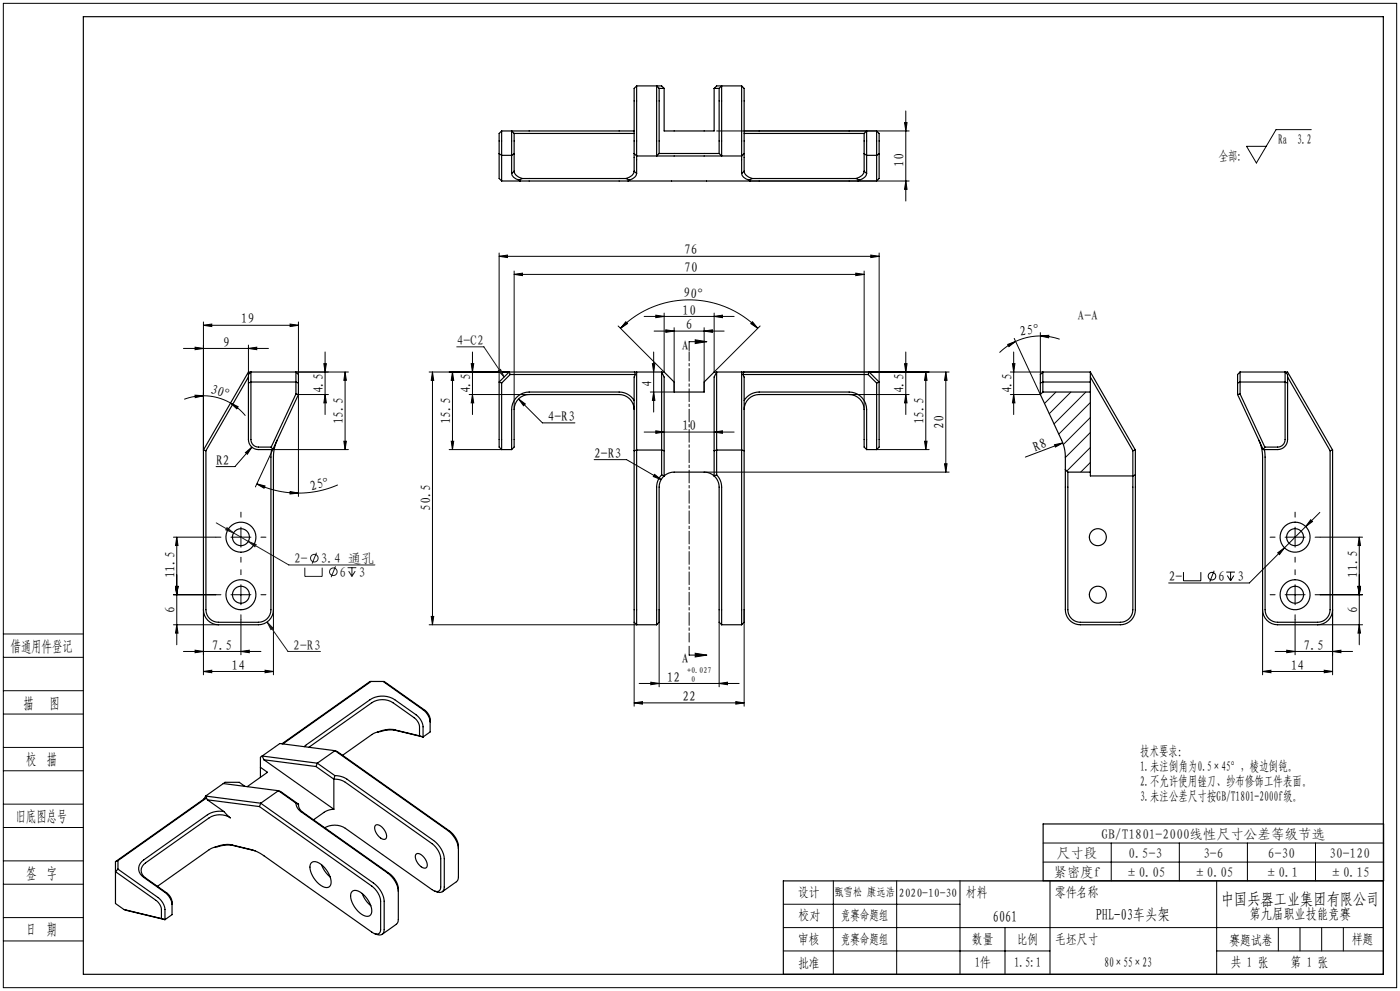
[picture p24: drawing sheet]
<svg xmlns="http://www.w3.org/2000/svg" width="420mm" height="297mm" viewBox="0 0 420 297" stroke-linecap="round" stroke-linejoin="round" font-family="sans-serif">
<defs><g id="words">
<text font-size="4.9" x="366.3" y="271.1">中国兵器工业集团有限公司</text>
<g font-size="4.7">
<text x="3.2" y="195.3">借通用件登记</text>
<text x="7.1" y="212.3">描</text>
<text x="14.8" y="212.3">图</text>
<text x="7.9" y="229.3">校 描</text>
<text x="4.7" y="246.3">旧底图总号</text>
<text x="7.9" y="263.3">签 字</text>
<text x="328.7" y="275.8">PHL-03车头架</text>
<text x="7.9" y="280.2">日 期</text>
<text x="297.8" y="276.2">6061</text>
</g>
<text font-size="4.2" x="374.8" y="275.5">第九届职业技能竞赛</text>
<g font-size="4.1">
<text x="383.5" y="43.3">Ra 3.2</text>
<text x="271.2" y="50.1" transform="rotate(-90 271.2 50.1)">10</text>
<text x="365.6" y="48.3">全部:</text>
<text x="205.2" y="76.2">76</text>
<text x="205.2" y="81.7">70</text>
<text x="204.9" y="89.1" transform="rotate(4 204.9 89.1)">90°</text>
<text x="204.7" y="94.3">10</text>
<text x="72.3" y="96.9">19</text>
<text x="205.7" y="98.6">6</text>
<text x="306.1" y="100.7" transform="rotate(-6 306.1 100.7)">25°</text>
<text x="67" y="103.9">9</text>
<text x="204.5" y="104.9">A</text>
<text x="62.8" y="117.6" transform="rotate(20 62.8 117.6)">30°</text>
<text x="97" y="117.9" transform="rotate(-90 97 117.9)">4.5</text>
<text x="141.2" y="117.9" transform="rotate(-90 141.2 117.9)">4.5</text>
<text x="195.5" y="115.9" transform="rotate(-90 195.5 115.9)">4</text>
<text x="271.2" y="117.9" transform="rotate(-90 271.2 117.9)">4.5</text>
<text x="303.5" y="117.9" transform="rotate(-90 303.5 117.9)">4.5</text>
<text x="103" y="127.2" transform="rotate(-90 103 127.2)">15.5</text>
<text x="135.2" y="127.2" transform="rotate(-90 135.2 127.2)">15.5</text>
<text x="164.3" y="126.2">4-R3</text>
<text x="204.7" y="128.9">10</text>
<text x="277.2" y="127.2" transform="rotate(-90 277.2 127.2)">15.5</text>
<text x="283.2" y="128.5" transform="rotate(-90 283.2 128.5)">20</text>
<text x="178.2" y="137.2">2-R3</text>
<text x="310.5" y="135.4" transform="rotate(-21 310.5 135.4)">R8</text>
<text x="64.8" y="139.3">R2</text>
<text x="93.5" y="147.2" transform="rotate(-16 93.5 147.2)">25°</text>
<text x="129.2" y="153.2" transform="rotate(-90 129.2 153.2)">50.5</text>
<text x="52.5" y="173.4" transform="rotate(-90 52.5 173.4)">11.5</text>
<text x="407.2" y="173.2" transform="rotate(-90 407.2 173.2)">11.5</text>
<text x="350.6" y="174.1">2-</text>
<text x="365.5" y="174.1">6</text>
<text x="371.2" y="174.1">3</text>
<text x="52.5" y="183.8" transform="rotate(-90 52.5 183.8)">6</text>
<text x="407.2" y="183.8" transform="rotate(-90 407.2 183.8)">6</text>
<text x="63.6" y="194.7">7.5</text>
<text x="391.1" y="194.7">7.5</text>
<text x="69.5" y="200.7">14</text>
<text x="204.5" y="198.8">A</text>
<text x="387.2" y="200.7">14</text>
<text x="200" y="204.3">12</text>
<text x="204.7" y="210.1">22</text>
<text x="342.1" y="226.5">技术要求：</text>
<text x="342.1" y="231">1.未注倒角为0.5×45°，棱边倒钝。</text>
<text x="342.1" y="235.5">2.不允许使用锉刀、纱布修饰工件表面。</text>
<text x="342.1" y="240">3.未注公差尺寸按GB/T1801-2000f级。</text>
<text x="239.4" y="268.7">设计</text>
<text x="289.8" y="268.8">材料</text>
<text x="316.6" y="268.8">零件名称</text>
<text x="239.5" y="275.8">校对</text>
<text x="252.3" y="275.7">竞赛命题组</text>
<text x="239.4" y="282.8">审核</text>
<text x="252.3" y="282.8">竞赛命题组</text>
<text x="291.6" y="282.9">数量</text>
<text x="305.1" y="282.9">比例</text>
<text x="316.6" y="282.9">毛坯尺寸</text>
<text x="368.8" y="283.2">赛题试卷</text>
<text x="405.5" y="283">样题</text>
<text x="239.4" y="290.1">批准</text>
<text x="292.4" y="289.8">1件</text>
<text x="304.2" y="289.8">1.5:1</text>
<text x="331.3" y="289.8">80×55×23</text>
<text x="369.2" y="289.9">共 1 张</text>
<text x="387.1" y="289.9">第 1 张</text>
</g>
<g font-size="4.1" fill="#191924">
<text x="323.3" y="96">A-A</text>
<text x="137" y="103.4">4-C2</text>
<text x="88.2" y="168.7">2-</text>
<text x="96.2" y="168.7">3.4 通孔</text>
<text x="101.9" y="172.8">6</text>
<text x="107.6" y="172.8">3</text>
<text x="88" y="194.7">2-R3</text>
<text x="330.4" y="251.5">GB/T1801-2000线性尺寸公差等级节选</text>
<text x="317" y="257.2">尺寸段</text>
<text x="338.5" y="257.2">0.5-3</text>
<text x="361" y="257.2">3-6</text>
<text x="380.4" y="257.2">6-30</text>
<text x="398.8" y="257.2">30-120</text>
<text x="316" y="262.9">紧密度f</text>
<text x="337.5" y="262.9">±0.05</text>
<text x="357.9" y="262.9">±0.05</text>
<text x="379.4" y="262.9">±0.1</text>
<text x="398.8" y="262.9">±0.15</text>
</g>
<g font-size="3.5">
<text x="250.4" y="268.6">甄雪松 康远浩</text>
<text x="269.7" y="268.8">2020-10-30</text>
</g>
<g font-size="2.4">
<text x="206.1" y="201.8">+0.027</text>
<text x="207.4" y="204.3">0</text>
</g>
</g></defs>
<g fill="none" stroke="#191924" stroke-width=".3">
<path d="M137 103.9h8.2l6 9.1M149.5 111.1l.7-.4 1 2.3zM64.9 156.7l21.7 12.6h25.9M68.1 158.1l2 1.6-2.4-.9zM74.5 162.3l2.3 .9-.3 .6zM91.4 170.1v2.6h5.3v-2.6M94.9 165.7l-1.3 3.2M100.6 169.7l-1.3 3.3M104.3 170.1h2.6M104.6 171.2l1 1.5M105.6 170.1v2.6M106.6 171.2l-1 1.5"/>
<path d="M80.1 186.4l1.8 1.8-.6 .5zM80.1 186.4l6.3 8.8h9.7"/>
<circle cx="94.3" cy="167.3" r="1.14"/>
<circle cx="100" cy="171.4" r="1.14"/>
</g>
<g fill="none" stroke="#000" stroke-width=".3">
<path d="M1 1h418v295h-418zM215 39.2h57.7M271.4 36.7h.7l-.4 2.5zM271.7 33.2v27M393.4 38.9h-10.6l-5.9 10-2.9-5h5.9M225 54.2h47.7M271.7 54.2l.4 2.5h-.7zM149.7 76.8l2.5-.4v.8zM149.7 75.8v38.7M149.7 76.8h114M261.2 76.4l2.5 .4-2.5 .4zM263.7 75.8v38.7"/>
<path d="M61 97.5l2.5-.4v.8zM61 96.5v38.4M61 97.5h28.5M87 97.1l2.5 .4-2.5 .4zM89.5 96.5v15.7M154.2 82.2l2.5-.3v.7zM154.2 81.2v41.5M154.2 82.2h105M186.1 98.4a29.1 29.1 0 0 1 41.2 0M187.7 96.4l.5 .6-2.1 1.4zM193.2 94.8h27M196.2 99.2h21"/>
<path d="M196.7 94.5l2.5 .3-2.5 .4zM199.2 93.8v17.7l-13.8-13.8M199.7 98.8l2.5 .4-2.5 .4zM202.2 98.2v19.3h-7.1M211.2 99.2l2.5-.4v.8zM211.2 98.2v19.3M214.2 94.8l2.5-.3v.7zM214.2 93.8v17.7l13.8-13.8M225.7 96.4l1.6 2-2.1-1.4zM256.7 81.9l2.5 .3-2.5 .4zM259.2 81.2v41.5M312.1 99.7v12.5"/>
<path d="M55 104.4h25.5M58.5 118.4l2.5 .2-2.4 .6zM58.5 104.1l2.5 .3-2.5 .4zM61 118.6l4.2 .6 4 1.6M61 118.6l-2.9 .3-2.8 .8M74.5 104.4l2.5-.3v.7zM74.5 103.4v8.8M88.8 111.5h15.7M97.2 109h.7l-.4 2.5zM97.5 105.5v18.7M97.5 118.2l.4 2.5h-.7zM98.5 118.2h-9v30.6"/>
<path d="M103.5 111.5l.4 2.5h-.7zM103.5 111.5v23.2M128.7 111.5h24M129.7 111.5v75.7M129.7 111.5l.4 2.5h-.7zM135.7 111.5v23.2M135.7 111.5l.4 2.5h-.7zM140.7 118.2h18M141.4 109h.7l-.4 2.5zM141.7 105.5v18.7M141.7 118.2l.4 2.5h-.7zM155.6 119.6l2 1.5-.5 .5z"/>
<path d="M155.6 119.6l7.1 7.1h9.8M195.7 109h.8l-.4 2.5zM196.1 105.5v18M196.1 117.5l.4 2.5h-.8zM208.6 101.8l3.5 .6-3.5 .6zM212.1 102.4h-5.4v2.7M223.1 111.5h61.6M254.7 118.2h18M271.4 109h.7l-.4 2.5zM271.7 105.5v18.7M271.7 118.2l.4 2.5h-.7zM277.7 111.5v23.2"/>
<path d="M277.7 111.5l.4 2.5h-.7zM283.7 111.5l.4 2.5h-.7zM283.7 111.5v30M302.3 103.2l2.4-.9-2 1.6zM303.1 111.5h9.8M303.7 109h.8l-.4 2.5zM304.1 105.5v18.7M304.1 118.2l.4 2.5h-.8zM304.3 101.4l7.8 16.8h-9M304.7 102.3l-2.3 1.3-2.5 2.1M312.1 100.7l2.5-.2v.7zM312.1 100.7l-3.8 .4-3.6 1.2"/>
<path d="M312.1 100.7l2.6 .2 3.2 .8M69.2 120.8l2.2 1.1-.4 .6zM69.2 120.8l2.4 1.7 2 2.1M73.6 135.6l2-1.6-1.4 2.1zM75.6 134l-5.1 5.8h-5.7M103.2 132.2h.7l-.4 2.5zM104.5 134.7h-22.7l-5.2 11.2M134.7 134.7h15.8M135.4 132.2h.7l-.4 2.5zM178.2 137.8h9.8l10.3 5.9M193.2 129.5h27M196.7 129.1l2.5 .4-2.5 .4z"/>
<path d="M214.2 129.5l2.5-.4v.8zM263 134.7h15.7M277.4 132.2h.7l-.4 2.5zM283.4 139h.7l-.4 2.5zM316.4 133.3l2.4-.6-2.2 1.3zM318.8 132.7l-11.2 4.3M72.3 158v6M77 145l2.5 .6-.3 .7zM77 145a29.5 29.5 0 0 0 12.5 2.8M87 147.3l2.5 .5-2.5 .3zM101.3 145.3l-3 1.2-3.1 .7-5.7 .6M196.4 142.2l1.9 1.5-2.3-.9z"/>
<path d="M211.2 141.5h73.5M388.5 158v6M393.2 155.8l.5 .5-2 1.5zM396 153.6l-21.2 21.1h-24.2M52 178.2h12.8M52 161h12.8M52.7 175.7h.7l-.4 2.5zM53 161v32.2M53 161l.4 2.5h-.7zM69.3 178.2h6M69.3 161h6M72.3 175.2v6"/>
<path d="M355 171.5v2.6h5.3v-2.6M364.2 171l-1.3 3.3M367.9 171.5h2.6M368.2 172.5l1 1.6M369.2 171.5v2.6M370.2 172.5l-1 1.6M383.3 165.7l2-1.5-1.5 2zM385.5 178.2h6M385.5 161h6M388.5 175.2v6M396 178.2h12.8M396 161h12.8"/>
<path d="M407.4 175.7h.8l-.4 2.5zM407.8 161l.4 2.5h-.8zM407.8 161v32.2M1 197h24M1 190h24M52 187.2h13.5M53 187.2l.4 2.5h-.7zM55 195.2h23.3M58.5 194.9l2.5 .3-2.5 .4zM61 182.7v19.5M72.3 195.2l2.5-.3v.7zM72.3 185.7v10.5"/>
<path d="M82 182.7v19.5M128.7 187.2h62.3M129.4 184.7h.7l-.4 2.5zM190.2 186.5v25.2M197.7 182.7v23.1M206.7 193.7v2.6h5.4M208.6 195.8l3.5 .5-3.5 .6zM215.7 186.5v19.3M223.2 182.7v29M378.8 182.7v19.5M382.5 195.2h23.3M386 194.9l2.5 .3-2.5 .4z"/>
<path d="M388.5 185.7v10.5M395.3 187.2h13.5M399.8 195.2l2.5-.3v.7zM399.8 182.7v19.5M407.8 187.2l.4 2.5h-.8zM1 214h24M1 207h24M61 201.2l2.5-.3v.7zM61 201.2h21M79.5 200.9l2.5 .3-2.5 .4zM190.2 210.7l2.5-.4v.7zM190.2 210.7h33"/>
<path d="M191.7 204.8h30M195.2 204.5l2.5 .3-2.5 .4zM215.7 204.8l2.5-.3v.7zM220.7 210.3l2.5 .4-2.5 .3zM378.8 201.2l2.5-.3v.7zM378.8 201.2h21M397.3 200.9l2.5 .3-2.5 .4zM1 231h24M1 224h24M1 258h24M1 248h24M1 241h24"/>
<path d="M312.9 258.4h102.2M312.9 252.7h102.2M333.4 252.7v11.3M353.8 252.7v11.3M374.2 252.7v11.3M394.7 252.7v11.3M1 275h24M1 265h24M235 271h53M235 278h180M250 264v28M269 264v28"/>
<path d="M288 264v28M301.5 278v14M315 264v28M365 264v28M383.5 278v7M390 278v7M396.5 278v7M403 278v7M1 282h24M235 285h80M365 285h50"/>
<circle cx="363.6" cy="172.7" r="1.14"/>
</g>
<path d="M25 5h390v287h-390zM312.9 264v-17.1h102.2v17.1h-180.1v28" fill="none" stroke="#000" stroke-width=".35"/>
<g fill="none" stroke="#000" stroke-width=".3" stroke-dasharray="3.8 .8 .8 .8">
<path d="M72.3 155v-1.5M388.5 155v-1.5M66.3 178.2h-1.5M66.3 161h-1.5M72.3 172.2v-1.5M72.3 167v1.5M78.3 178.2h1.5M78.3 161h1.5M382.5 178.2h-1.5M382.5 161h-1.5M388.5 172.2v-1.5M388.5 167v1.5"/>
<path d="M394.5 178.2h1.5M394.5 161h1.5M72.3 184.2v1.5M388.5 184.2v1.5"/>
</g>
<path d="M206.7 105.4v87" fill="none" stroke="#000" stroke-width=".3" stroke-dasharray="3.8 .8 .8 .8" stroke-dashoffset="1.1"/>
<g fill="#000">
<path d="M316.4 133.3l2.4-.6-2.2 1.3z"/>
<path d="M154.2 82.2l2.5-.3v.7zM256.7 81.9l2.5 .3-2.5 .4z"/>
<path d="M225.7 96.4l1.6 2-2.1-1.4zM187.7 96.4l.5 .6-2.1 1.4z"/>
<path d="M97.2 109h.7l-.4 2.5zM97.5 118.2l.4 2.5h-.7zM303.7 109h.8l-.4 2.5zM304.1 118.2l.4 2.5h-.8z"/>
<path d="M129.7 111.5l.4 2.5h-.7zM129.4 184.7h.7l-.4 2.5zM135.7 111.5l.4 2.5h-.7zM135.4 132.2h.7l-.4 2.5zM277.7 111.5l.4 2.5h-.7zM277.4 132.2h.7l-.4 2.5zM271.4 109h.7l-.4 2.5zM271.7 118.2l.4 2.5h-.7zM283.7 111.5l.4 2.5h-.7zM283.4 139h.7l-.4 2.5z"/>
<path d="M141.7 118.2l.4 2.5h-.7zM141.4 109h.7l-.4 2.5zM196.1 117.5l.4 2.5h-.8zM195.7 109h.8l-.4 2.5z"/>
<path d="M208.6 101.8l3.5 .6-3.5 .6zM208.6 195.8l3.5 .5-3.5 .6z"/>
<path d="M312.1 100.7l2.5-.2v.7zM302.3 103.2l2.4-.9-2 1.6z"/>
<path d="M69.2 120.8l2.2 1.1-.4 .6zM58.5 118.4l2.5 .2-2.4 .6z"/>
<path d="M77 145l2.5 .6-.3 .7zM87 147.3l2.5 .5-2.5 .3z"/>
<path d="M196.4 142.2l-.4 .6 2.3 .9zM155.6 119.6l1.5 2 .5-.5zM196.7 94.5l2.5 .3-2.5 .4zM214.2 94.8l2.5-.3v.7zM73.6 135.6l.6 .5 1.4-2.1zM393.2 155.8l-1.5 2 2-1.5zM383.3 165.7l.5 .5 1.5-2z"/>
<path d="M53 187.2l.4 2.5h-.7zM52.7 175.7h.7l-.4 2.5zM52.7 175.7h.7l-.4 2.5zM53 161l.4 2.5h-.7zM103.2 132.2h.7l-.4 2.5zM103.5 111.5l.4 2.5h-.7zM407.8 187.2l.4 2.5h-.8zM407.4 175.7h.8l-.4 2.5zM407.4 175.7h.8l-.4 2.5zM407.8 161l.4 2.5h-.8zM271.7 54.2l.4 2.5h-.7zM271.4 36.7h.7l-.4 2.5z"/>
<path d="M58.5 194.9l2.5 .3-2.5 .4zM72.3 195.2l2.5-.3v.7zM58.5 104.1l2.5 .3-2.5 .4zM74.5 104.4l2.5-.3v.7z"/>
<path d="M79.5 200.9l2.5 .3-2.5 .4zM61 201.2l2.5-.3v.7zM87 97.1l2.5 .4-2.5 .4zM61 97.5l2.5-.4v.8z"/>
<path d="M190.2 210.7l2.5-.4v.7zM220.7 210.3l2.5 .4-2.5 .3zM196.7 129.1l2.5 .4-2.5 .4zM214.2 129.5l2.5-.4v.8zM199.7 98.8l2.5 .4-2.5 .4zM211.2 99.2l2.5-.4v.8z"/>
<path d="M215.7 204.8l2.5-.3v.7zM195.2 204.5l2.5 .3-2.5 .4zM261.2 76.4l2.5 .4-2.5 .4zM149.7 76.8l2.5-.4v.8z"/>
<path d="M378.8 201.2l2.5-.3v.7zM397.3 200.9l2.5 .3-2.5 .4zM386 194.9l2.5 .3-2.5 .4zM399.8 195.2l2.5-.3v.7z"/>
</g>
<path d="M149.5 111.1l.7-.4 1 2.3zM68.1 158.1l-.4 .7 2.4 .9zM74.5 162.3l2 1.5 .3-.6zM80.1 186.4l1.2 2.3 .6-.5z" fill="#191924"/>
<g fill="none" stroke="#000" stroke-width=".35">
<path d="M150.5 39.2v15M150.5 39.2l-.8 .8v13.5l.8 .7M150.5 39.2h3M153.5 39.2v12.8M153.5 39.2h36.7M153.5 39.2l.7 .8M154.2 40v11.3M154.2 40h36M191 25.7v21M191 25.7l-.8 .8v19.5M191 25.7h6M197 25.7v21"/>
<path d="M197 25.7h1.5l.7 .8M197 25.7l.7 .8M197.7 26.5v19.5M197.7 26.5h1.5M199.2 26.5v12.7h15v-12.7M214.2 26.5h1.5M215.7 26.5v19.5M216.5 25.7v21M216.5 25.7h-1.5l-.8 .8M216.5 25.7h6M216.5 25.7l-.8 .8M222.5 25.7v21"/>
<path d="M222.5 25.7l.7 .8v19.5M223.2 40h36M223.2 39.2h36.8M259.2 40v11.3M260 39.2v12.8M260 39.2h3M260 39.2l-.8 .8M263 39.2l.7 .8v13.5l-.7 .7M263 39.2v15M149.7 46.1l.8 .5h3l.7-.5M150.5 54.2h5.5M153.5 52a2.64 2.64 0 0 0 2.2 2"/>
<path d="M154.2 51.3a2.79 2.79 0 0 0 2.5 2.2M154.2 51.3l-.7 .7M155.7 54l.3 .2M156 54.2h32.4M156.7 53.5h31.1M156.7 53.5l-1 .5M187.8 53.5l1 .5M188.4 54.2h36.6M188.8 54l-.4 .2M190.2 46v5.3M190.2 51.3a2.79 2.79 0 0 1-2.4 2.2M190.2 46l.8 .7"/>
<path d="M190.2 51.3l.8 .7M191 46.7v5.3M191 52a2.64 2.64 0 0 1-2.2 2M191 46.7h6M197 46.7h19.5M197.7 46h18M197.7 46l-.7 .7M215.7 46l.8 .7M216.5 46.7h6M222.5 46.7v5.3M222.5 52a2.64 2.64 0 0 0 2.2 2M223.2 46v5.3"/>
<path d="M223.2 51.3a2.79 2.79 0 0 0 2.5 2.2M223.2 46l-.7 .7M223.2 51.3l-.7 .7M224.7 54l.3 .2M225 54.2h32.4M225.7 53.5h31.1M225.7 53.5l-1 .5M256.8 53.5l1 .5M257.4 54.2h5.6M257.8 54l-.4 .2M259.2 51.3a2.79 2.79 0 0 1-2.4 2.2M259.2 46.1l.8 .5h3l.7-.5"/>
<path d="M259.2 51.3l.8 .7M260 52a2.64 2.64 0 0 1-2.2 2M74.5 114.8l.8-.3h13.5l.7 .3M74.5 113l-12.7 22.1M88.8 111.5h-14.3l-13.5 23.4M88.8 118.1l-7.4 15.9M88.8 118.1l.7 .1M88.8 111.5v6.6M88.8 111.5l.7 .7v6M89.5 118.2l-7.7 16.5M149.7 114.5v19.5l.8 .7M149.7 114.5l.8 .3"/>
<path d="M150.5 114.8v19.9M152.7 111.5h46.5l3 3v3h9v-3l3-3h46.5M152.7 111.5l-3 3M152.7 111.5l.4 .7M153.1 112.2h37.5M153.1 112.2l-2.6 2.6M190.3 111.5l.3 .7M190.6 112.2l-.4 .8v73.5l.8 .7M191 111.5v75.7M222.5 111.5v75.7M222.9 112.2l.3 .8v73.5l-.7 .7M222.9 112.2h37.5"/>
<path d="M223.1 111.5l-.2 .7M260.4 112.2l2.6 2.6M260.7 111.5l-.3 .7M260.7 111.5l3 3M263 114.8v19.9M263.7 114.5v19.5l-.7 .7M263.7 114.5l-.7 .3M312.1 118.2l6.4 13.7a12 12 0 0 1 1.1 5.1v3.7M312.9 111.5h14.2M312.9 117.5h14.2M312.9 117.5l-.8 .7M312.9 111.5v6"/>
<path d="M312.9 111.5l-.8 .7v6M327.1 114.5h-14.2l-.8 .3M327.1 111.5v30M327.1 113l12.8 22.1M327.1 111.5l13.5 23.4M371.3 114.8l.7-.3h13.5l.8 .3M371.3 118.2l7.7 16.5M372 111.5h14.3l13.5 23.4M372 111.5v6.6M372 111.5l-.7 .7v6M372 118.1l-.7 .1M372 118.1l7.4 15.9"/>
<path d="M386.3 113l12.7 22.1M61 134.9l.8 .2M81.4 134h-3.9a2.25 2.25 0 0 1-2.2-2.3v-20.2l-.8 .7v19.5a3 3 0 0 0 3 3h4.3M81.4 134l.4 .7M81.5 134.7l-.2 2.3v45.7a3.8 3.8 0 0 1-3.8 3.8h-12a3.8 3.8 0 0 1-3.7-3.8v-47.6M83.2 131.9a12 12 0 0 0-1.2 5.1v45.7a4.5 4.5 0 0 1-4.5 4.5h-12a4.5 4.5 0 0 1-4.5-4.5v-47.8M150.5 134.7h3M190.2 120a5.2 5.2 0 0 0-4.5-2.5h-27a5.2 5.2 0 0 0-5.2 5.2v12M190.2 122.7a4.5 4.5 0 0 0-4.5-4.5h-27a4.5 4.5 0 0 0-4.5 4.5v11.3l-.7 .7M190.2 135.1l.8-.2h7.5l.7 .2M214.2 135.1l.8-.2h7.5l.7 .2M223.2 120a5.2 5.2 0 0 1 4.5-2.5h27a5.2 5.2 0 0 1 5.3 5.2v12"/>
<path d="M223.2 122.7a4.5 4.5 0 0 1 4.5-4.5h27a4.5 4.5 0 0 1 4.5 4.5v11.3l.8 .7M260 134.7h3M339.9 135.1v7.5M340.6 134.9l-.7 .2M340.6 134.9v7.4M377.7 131.9a12 12 0 0 1 1.1 5.1v45.7a4.5 4.5 0 0 0 4.5 4.5h12a4.5 4.5 0 0 0 4.5-4.5v-47.8M379.3 134.7l.2 2.3v45.7a3.7 3.7 0 0 0 3.8 3.8h12a3.7 3.7 0 0 0 3.7-3.8v-47.6M379.4 134h3.9a2.25 2.25 0 0 0 2.2-2.3v-20.2l.8 .7v19.5a3 3 0 0 1-3 3h-4.3M379.4 134l-.4 .7M399.8 134.9l-.8 .2M198.5 142.3a5.2 5.2 0 0 0-1.5 3.7v41.2M198.5 142.3v-30.8l.7 1.5v29.6"/>
<path d="M198.5 142.3l.7 .3M199.2 142.6a4.5 4.5 0 0 0-1.5 3.4v40.5l-.7 .7M199.2 142.6a4.5 4.5 0 0 1 3-1.1h9a4.5 4.5 0 0 1 3 1.1M214.2 142.6a4.5 4.5 0 0 1 1.5 3.4v40.5l.8 .7M215 142.3a5.2 5.2 0 0 1 1.5 3.7v41.2M215 142.3l-.8 .3M215 142.3v-30.8l-.8 1.5v29.6M319.6 140.7v42a4.5 4.5 0 0 0 4.5 4.5h12a4.5 4.5 0 0 0 4.5-4.5v-40.4M319.6 140.7l.8 .8M320.4 141.5v41.2a3.8 3.8 0 0 0 3.7 3.8h12a3.7 3.7 0 0 0 3.8-3.8v-40.1M320.4 141.5h6.7M327.1 141.5v1.1h12.8"/>
<path d="M340.6 142.3l-.7 .3M191 187.2h6M216.5 187.2h6M111.3 204.2l-26.4 18.7M113.4 219.4l-1.7 .6-8.9 6.4M114.9 204.2l12 8.5a5.2 5.2 0 0 1 2.1 3.6M117.9 218.6a9.2 9.2 0 0 0-4.5 .8M117.9 218.6l8 1.9M117.9 218.6l.8 .3M118.7 218.9a11 11 0 0 0-5.3 .5M118.7 218.9l8.2 2M61.2 239.4l-26.6 18.8"/>
<path d="M61.7 238.6l-.5 .8M61.7 238.6l16.5 2.1M62 239.1l-26.6 18.8M62 239.1l.2 .6M62 239.1l-.8 .3M62.2 239.7l5 3.5M62.2 239.7l15.6 2M67 234.8l16.5 2.2M73.5 235.7l-1.7-1.2h-4.3l-5.8 4.1M78.1 230l2.1 1.5-6 4.3M79.2 227.7l21 14.8M79.2 227.7l15.6 2"/>
<path d="M79.2 227.7l-.5-1.1 16.5 2.1M83.5 237l-5.3 3.7M83.5 237l5.3 3.7M83.5 237l.7 .2 5.3 3.8M94.8 229.7l5.4 3.8M95.2 228.7l5.3 3.7M95.2 228.7l-.4 1M100.2 233.5a5.7 5.7 0 0 1 3.4 .9l26 18.4a6.5 6.5 0 0 1 2.6 4.5v8.5a1.27 1.27 0 0 1-.7 1.3 1.27 1.27 0 0 1-1.4-.2l-26.5-18.7a5.9 5.9 0 0 0-6.2-.1M100.2 233.5v9M100.5 232.4a6.5 6.5 0 0 1 3.6 1.1l26 18.4a7.8 7.8 0 0 1 3.2 5.4v8.5a1.44 1.44 0 0 1-.6 1.5 1.44 1.44 0 0 1-1.5 0l-.7-.2M100.5 232.4l-.3 1.1M100.5 225l33.8 23.9a7.7 7.7 0 0 1 3.2 5.4"/>
<path d="M100.5 225l.7 .2 33.7 23.9a6.5 6.5 0 0 1 2.6 4.5v9.8l-.5 .8-4.3 3.1M100.5 225l-5.3 3.7M100.5 225l-16.5-2.2-5.9 4.2v6M125.9 220.5v-2.7a3.9 3.9 0 0 0-1.6-2.7l-6.4-4.5a5.9 5.9 0 0 0-6.4 0l-18.8 13.4M125.9 220.5l1 .4M126.9 220.9v-3.1a5.2 5.2 0 0 0-2.1-3.6l-6.4-4.5a6.9 6.9 0 0 0-7.4 0l-19.7 14.1M126.9 220.9l2.1-1.5v-3.8a3.9 3.9 0 0 0-1.6-2.7l-12.1-8.7h-4.3l-26.4 18.7M34.6 258.2v12.6l2.6 1.8M35.4 257.9v2.6M35.4 257.9l-.8 .3M64.6 253.9l-1.9 .8-15.5 10.9M67.2 243.2l1.9 1.9a5.9 5.9 0 0 0-6.4 0l-19 13.5a2.58 2.58 0 0 0 0 4.5l6.3 4.5a3.9 3.9 0 0 1 1.6 2.7v3.8l-2.1 1.5"/>
<path d="M67.2 243.2a6.8 6.8 0 0 0-5 1l-19.1 13.5a3 3 0 0 0 0 5.3l6.4 4.5a5.2 5.2 0 0 1 2.1 3.6M69.1 253.1a9.2 9.2 0 0 0-4.5 .8M69.1 253.1l.8 .3M69.9 253.4a11 11 0 0 0-5.3 .5M69.9 253.4l6.6 1.6M77.8 241.7l33.7 23.9a6.5 6.5 0 0 1 2.7 4.5v8.5a1.27 1.27 0 0 1-.7 1.3 1.27 1.27 0 0 1-1.4-.2l-33.9-23.9-2.4-1.1-6.7-1.6M78.2 240.7l33.9 24a7.8 7.8 0 0 1 3.2 5.4v8.5a1.44 1.44 0 0 1-.6 1.4 1.44 1.44 0 0 1-1.6 .1l-.7-.3M78.2 240.7l-.4 1M88.8 240.7a3.3 3.3 0 0 0 1.5 2.6l26 18.4a7.8 7.8 0 0 1 3.2 5.4M88.8 240.7l.7 .3M89.5 241a2.75 2.75 0 0 0 1.4 2.4l25.9 18.4a6.5 6.5 0 0 1 2.7 4.5l-.1 9.9-.4 .8-4.3 3M89.5 241v.4"/>
<path d="M93.4 258.6a2.29 2.29 0 0 1 2.9 .4 6.8 6.8 0 0 1 2.9 6.1 1.51 1.51 0 0 1-2.3 .6 7.4 7.4 0 0 1-3.9-6.4zM96.5 259.2l.9 1.7 1.6 1.9M100.2 242.5l-2.4 .6-3.8 2.6M112.7 247.3a2.96 2.96 0 0 1 3.2 2.6 1.05 1.05 0 0 1-.2 1.5 1.05 1.05 0 0 1-1.5-.2 3.7 3.7 0 0 1-1.7-3.7zM124.9 255.9a2.96 2.96 0 0 1 3.2 2.6 1.05 1.05 0 0 1-.2 1.6 1.05 1.05 0 0 1-1.5-.3 3.7 3.7 0 0 1-1.7-3.6zM35.4 260.5l12 8.5a5.2 5.2 0 0 1 2.1 3.6v3M35.4 260.5l-.8 .7 12.2 8.7a3.9 3.9 0 0 1 1.6 2.7v2.7M37.2 272.6l11.2 2.7M37.2 272.6l12.3 3M48.4 275.3l1.1 .3M105.6 267.2a2.29 2.29 0 0 1 2.9 .5 6.8 6.8 0 0 1 2.9 6.1 1.51 1.51 0 0 1-2.3 .5 7.4 7.4 0 0 1-3.9-6.3zM108.6 267.8l1 1.8 1.6 1.9"/>
<circle cx="72.3" cy="178.2" r="4.5"/>
<circle cx="72.3" cy="161" r="4.5"/>
<circle cx="72.3" cy="178.2" r="2.55"/>
<circle cx="72.3" cy="161" r="2.55"/>
<circle cx="329.4" cy="161" r="2.55"/>
<circle cx="329.4" cy="178.2" r="2.55"/>
<circle cx="388.5" cy="161" r="4.5"/>
<circle cx="388.5" cy="178.2" r="4.5"/>
<circle cx="388.5" cy="161" r="2.55"/>
<circle cx="388.5" cy="178.2" r="2.55"/>
</g>
<path d="M316.8 117.5l-3.4 3.4M321.3 117.5l-6.5 6.5M325.8 117.5l-9.6 9.5M327.1 120.6l-9.5 9.5M327.1 125.1l-8.1 8.1M327.1 129.6l-7.5 7.5M327.1 134.1l-7.1 7.1M327.1 138.6l-2.9 2.9" fill="none" stroke="#000" stroke-width=".3"/>
<use href="#words"/>
</svg>
